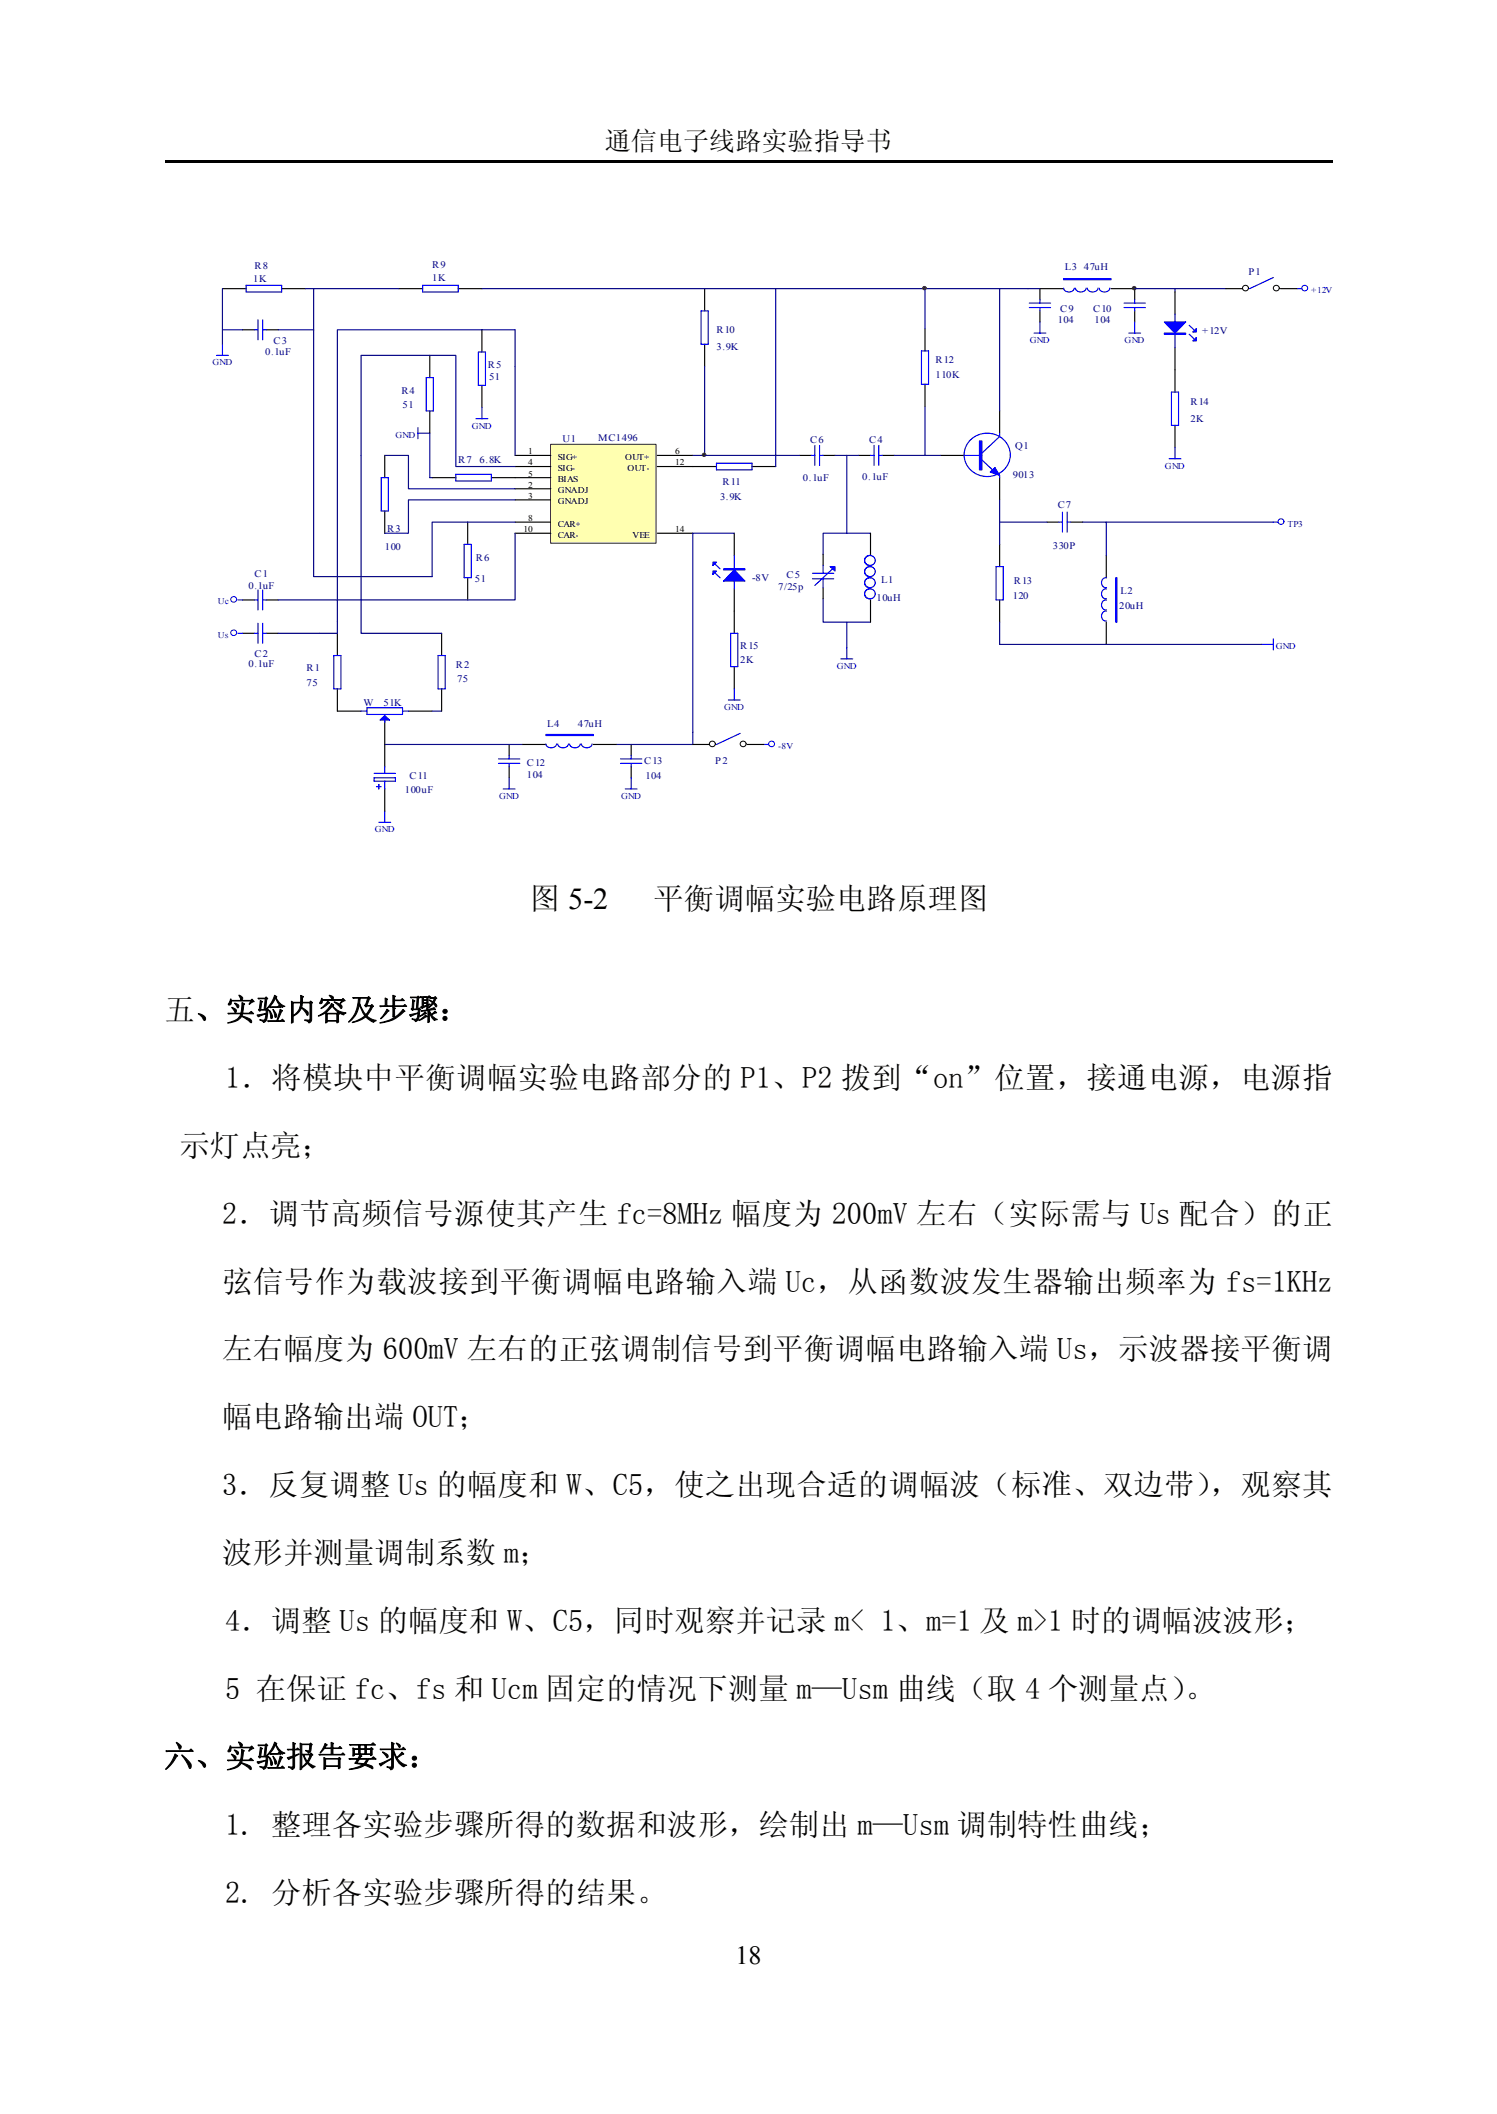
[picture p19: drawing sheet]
<svg xmlns="http://www.w3.org/2000/svg" width="182mm" height="257mm" viewBox="0 0 182 257" stroke-linecap="round" stroke-linejoin="round" font-family="sans-serif">
<defs><g id="words">
<g font-size="3.7">
<text x="64.4" y="110.5">图 5-2</text>
<text x="79.5" y="110.5">平衡调幅实验电路原理图</text>
<text x="20" y="124">五、实验内容及步骤：</text>
<text x="27.4" y="132.3">1．将模块中平衡调幅实验电路部分的 P1、P2 拨到“on”位置，接通电源，电源指</text>
<text x="21.8" y="140.5">示灯点亮；</text>
<text x="27" y="148.8">2．调节高频信号源使其产生 fc=8MHz 幅度为 200mV 左右（实际需与 Us 配合）的正</text>
<text x="27" y="157">弦信号作为载波接到平衡调幅电路输入端 Uc，从函数波发生器输出频率为 fs=1KHz</text>
<text x="27" y="165.3">左右幅度为 600mV 左右的正弦调制信号到平衡调幅电路输入端 Us，示波器接平衡调</text>
<text x="27" y="173.5">幅电路输出端 OUT；</text>
<text x="27" y="181.8">3．反复调整 Us 的幅度和 W、C5，使之出现合适的调幅波（标准、双边带）</text>
<text x="147.2" y="181.8">，观察其</text>
<text x="27" y="190.1">波形并测量调制系数 m；</text>
<text x="27.4" y="198.3">4．调整 Us 的幅度和 W、C5，同时观察并记录 m&lt; 1、m=1 及 m&gt;1 时的调幅波波形；</text>
<text x="27.4" y="206.6">5 在保证 fc、fs 和 Ucm 固定的情况下测量 m—Usm 曲线（取 4 个测量点）</text>
<text x="144.1" y="206.6">。</text>
<text x="20" y="214.8">六、实验报告要求：</text>
<text x="27.4" y="223.1">1. 整理各实验步骤所得的数据和波形，绘制出 m—Usm 调制特性曲线；</text>
<text x="27.4" y="231.3">2. 分析各实验步骤所得的结果。</text>
</g>
<g font-size="3.2">
<text x="73.5" y="18.2">通信电子线路实验指导书</text>
<text x="89.4" y="238.8">18</text>
</g>
<g font-size="1.2" fill="#000080">
<text x="30.8" y="34.3">1K</text>
<text x="30.9" y="32.7">R8</text>
<text x="52.5" y="32.5">R9</text>
<text x="52.5" y="34.2">1K</text>
<text x="129.5" y="32.8">L3</text>
<text x="131.8" y="32.8">47uH</text>
<text x="151.8" y="33.5">P1</text>
<text x="33.2" y="41.9">C3</text>
<text x="87.1" y="40.5">R10</text>
<text x="128.6" y="39.3">104</text>
<text x="128.9" y="37.9">C9</text>
<text x="132.9" y="37.9">C10</text>
<text x="133.1" y="39.3">104</text>
<text x="146.2" y="40.6">+12V</text>
<text x="32.2" y="43.2">0.1uF</text>
<text x="48.8" y="47.9">R4</text>
<text x="59.3" y="44.7">R5</text>
<text x="59.5" y="46.2">51</text>
<text x="87.1" y="42.5">3.9K</text>
<text x="113.8" y="44.2">R12</text>
<text x="113.8" y="45.9">110K</text>
<text x="48.9" y="49.6">51</text>
<text x="68.4" y="53.8">U1</text>
<text x="72.7" y="53.6">MC1496</text>
<text x="98.5" y="53.9">C6</text>
<text x="105.7" y="53.9">C4</text>
<text x="144.7" y="49.3">R14</text>
<text x="144.7" y="51.3">2K</text>
<text x="55.7" y="56.3">R7</text>
<text x="58.3" y="56.3">6.8K</text>
<text x="87.8" y="59">R11</text>
<text x="97.6" y="58.5">0.1uF</text>
<text x="104.8" y="58.3">0.1uF</text>
<text x="123.1" y="58.1">9013</text>
<text x="123.4" y="54.6">Q1</text>
<text x="47.1" y="64.7">R3</text>
<text x="87.5" y="60.8">3.9K</text>
<text x="128.6" y="61.7">C7</text>
<text x="30.2" y="71.6">0.1uF</text>
<text x="30.9" y="70.1">C1</text>
<text x="46.8" y="66.9">100</text>
<text x="57.7" y="70.8">51</text>
<text x="57.9" y="68.2">R6</text>
<text x="91.4" y="70.6">-8V</text>
<text x="94.6" y="71.7">7/25p</text>
<text x="95.6" y="70.2">C5</text>
<text x="107.1" y="70.9">L1</text>
<text x="123.3" y="71.1">R13</text>
<text x="128" y="66.7">330P</text>
<text x="106.6" y="73.1">10uH</text>
<text x="123.1" y="72.8">120</text>
<text x="136.1" y="74">20uH</text>
<text x="136.2" y="72.3">L2</text>
<text x="30.2" y="81.1">0.1uF</text>
<text x="30.9" y="79.8">C2</text>
<text x="37.3" y="81.6">R1</text>
<text x="37.3" y="83.4">75</text>
<text x="55.4" y="81.2">R2</text>
<text x="55.6" y="82.9">75</text>
<text x="90" y="78.9">R15</text>
<text x="90" y="80.6">2K</text>
<text x="44.2" y="85.8">W</text>
<text x="46.6" y="85.8">51K</text>
<text x="66.5" y="88.4">L4</text>
<text x="70.3" y="88.4">47uH</text>
<text x="49.8" y="94.7">C11</text>
<text x="64.1" y="93.1">C12</text>
<text x="64.1" y="94.6">104</text>
<text x="78.3" y="93">C13</text>
<text x="78.5" y="94.7">104</text>
<text x="87" y="93">P2</text>
<text x="49.2" y="96.5">100uF</text>
</g>
<g font-size="1.1" fill="#00f">
<text x="159.4" y="35.6">+12V</text>
<text x="125.2" y="41.7">GND</text>
<text x="136.7" y="41.7">GND</text>
<text x="25.8" y="44.4">GND</text>
<text x="48.1" y="53.2">GND</text>
<text x="57.4" y="52.1">GND</text>
<text x="141.6" y="57">GND</text>
<text x="156.5" y="64">TP3</text>
<text x="26.5" y="73.5">Uc</text>
<text x="26.5" y="77.5">Us</text>
<text x="101.7" y="81.3">GND</text>
<text x="155.1" y="78.9">GND</text>
<text x="88.1" y="86.3">GND</text>
<text x="94.6" y="91.1">-8V</text>
<text x="45.6" y="101.2">GND</text>
<text x="60.7" y="97.1">GND</text>
<text x="75.5" y="97.1">GND</text>
</g>
<g font-size="1.1">
<text x="64.2" y="55.2">1</text>
<text x="64.2" y="56.6">4</text>
<text x="64.2" y="59.3">2</text>
<text x="64.2" y="57.9">5</text>
<text x="67.8" y="55.9">SIG+</text>
<text x="67.8" y="57.3">SIG-</text>
<text x="67.8" y="60">GNADJ</text>
<text x="67.8" y="58.6">BIAS</text>
<text x="76" y="55.9">OUT+</text>
<text x="76.3" y="57.3">OUT-</text>
<text x="82.1" y="55.2">6</text>
<text x="82.1" y="56.6">12</text>
<text x="63.6" y="64.7">10</text>
<text x="64.2" y="60.6">3</text>
<text x="64.2" y="63.3">8</text>
<text x="67.8" y="61.3">GNADJ</text>
<text x="67.8" y="64">CAR+</text>
<text x="67.8" y="65.4">CAR-</text>
<text x="76.9" y="65.4">VEE</text>
<text x="82.1" y="64.7">14</text>
</g>
</g></defs>
<path d="M20 19.6h142" fill="none" stroke="#000" stroke-width=".25"/>
<path d="M24.2 24.6h138.1v80.9h-138.1z" fill-rule="evenodd" fill="#fff"/>
<path d="M66.9 54h12.9v12.1h-12.9z" fill-rule="evenodd" fill="#ffffb0" stroke="#800000" stroke-width=".12"/>
<g fill="none" stroke="#000" stroke-width=".14">
<path d="M27 35.1h2.9M34.2 35.1h2.9M48.5 35.1h2.9M55.7 35.1h2.9M85.7 35.1v2.7M112.5 40v2.7M126.4 37.8v1.4M129.3 35.1h-2.9v1.3M135.1 35.1h2.9v1.3M138 37.8v1.4M142.9 35.5v2.7M149.1 35.1h2"/>
<path d="M155.7 35.1h2M29.5 40.1h1.4M32.4 40.1h1.4M46.8 55.4v2.7M52.3 43.2v2.7M52.3 50v2.7M52.5 58.1h2.9M58.6 40.1v2.7M58.6 46.9v2.7M59.7 58.1h7.2M62.6 55.4h4.3M62.6 56.7h4.3"/>
<path d="M62.6 59.4h4.3M79.9 55.4h4.3M79.9 56.7h7.2M85.7 41.9v2.7M91.4 56.7h2.9M97.2 55.4h1.4M100.1 55.4h1.4M104.4 55.4h1.4M107.3 55.4h1.4M112.5 46.7v2.7M114.3 55.4h2.9M121.5 50v2.7"/>
<path d="M121.5 58.1v2.7M142.9 42.3v5.4M142.9 51.7v2.7M29.5 77h1.4M29.5 72.9h1.4M32.4 77h1.4M32.4 72.9h1.4M41 77v2.7M46.8 62.1v2.7M53.7 77v2.7M56.9 63.5v2.7M56.9 70.2v2.7"/>
<path d="M62.6 60.8h4.3M62.6 63.5h4.3M62.6 64.8h4.3M79.9 64.8h4.3M89.3 64.8v2.7M89.3 71.6v5.4M100.1 67.4v1.4M100.1 71.5v1.3M105.8 64.8v2.7M105.8 72.9v2.7M121.5 66.2v2.7M121.5 72.9v2.7"/>
<path d="M127.3 63.5h1.4M130.2 63.5h1.4M134.5 67.5v2.7M134.5 75.6v2.8M41 83.8v2.7h2.9M46.8 87.8v5.4M46.8 95.9v2.7M49.7 86.5h2.8M53.7 83.8v2.7M61.9 90.5v1.4M61.9 93.2v1.4M63.5 90.5h2.9"/>
<path d="M72.1 90.5h2.9M76.7 90.5v1.4M76.7 93.2v1.4M84.2 90.5h2.1M89.3 81.1v2.7M90.9 90.5h2"/>
</g>
<g fill="none" stroke="#00f" stroke-width=".14">
<path d="M29.9 34.7h4.3v.8h-4.3zM31.4 38.9v2.4M31.9 38.9v2.4M51.4 34.7h4.3v.8h-4.3zM85.2 37.8h.9v4.1h-.9zM125.1 36.9h2.6M125.1 37.4h2.6M126.4 36.4v.5M126.4 37.4v.4M126.4 39.2v1.3M130.6 35a.68 .68 0 0 1-.6 .5 .68 .68 0 0 1-.7-.5M132.1 35a.68 .68 0 0 1-.7 .5 .68 .68 0 0 1-.6-.5"/>
<path d="M133.5 35a.68 .68 0 0 1-.6 .5 .68 .68 0 0 1-.7-.5M134.9 35a.68 .68 0 0 1-.6 .5 .68 .68 0 0 1-.7-.5M136.7 36.9h2.6M136.7 37.4h2.6M138 36.4v.5M138 37.4v.4M138 39.2v1.3M142.9 38.2v4.1M144.6 39.6l.6 .5M154.8 33.7l-2.9 1.4M157.7 35.1h.6M26.3 43.2h1.5"/>
<path d="M27 41.9v1.3M30.9 40.1h.5M31.9 40.1h.5M46.3 58.1h.9v4h-.9zM50.8 52v1.3M50.8 52.7h1.5M51.8 45.9h.9v4.1h-.9zM55.4 57.7h4.3v.8h-4.3zM57.9 50.9h1.4M58.2 42.8h.8v4.1h-.8zM58.6 49.6v1.3M87.1 56.3h4.3v.8h-4.3z"/>
<path d="M98.6 55.4h.5M99.1 54.2v2.4M99.6 55.4h.5M99.6 54.2v2.4M105.8 55.4h.5M106.3 54.2v2.4M106.9 55.4h.4M106.9 54.2v2.4M112 42.7h.9v4h-.9zM117.2 55.4h2.2M117.8 53.7a2.8 2.8 0 0 1 3.4-.8 2.8 2.8 0 0 1 1.6 3 2.83 2.83 0 0 1-3.1 2 2.83 2.83 0 0 1-2.5-2.6l.1-.6 .2-.6zM119.4 55.9l1.3 1.2"/>
<path d="M121.5 52.7v.4l-2.1 2M121.5 57.8v.3M125.7 40.5h1.5M137.2 40.5h1.5M142.1 55.8h1.5M142.4 47.7h.9v4h-.9zM142.9 54.4v1.4M144.6 40.6l.6 .6M28.9 77h.6M28.9 72.9h.6M30.9 77h.5M30.9 72.9h.5"/>
<path d="M31.4 71.7v2.5M31.4 75.8v2.4M31.9 77h.5M31.9 71.7v2.5M31.9 75.8v2.4M31.9 72.9h.5M40.6 79.7h.9v4.1h-.9zM53.3 79.7h.8v4.1h-.8zM56.4 66.2h.9v4h-.9zM87 68.6l.5 .6M87 69.7l.5 .5M88.8 77h.9v4.1h-.9z"/>
<path d="M89.3 67.5v4.1M98.8 70.4h2.6M98.8 69.7h2.6M100.1 68.8v.9M100.1 70.4v1.1M101.2 69.2l-2.1 2M103 78.8v1.3M105.9 67.6a.63 .63 0 0 0-.7 .8 .63 .63 0 0 0 1 .2 .63 .63 0 0 0-.1-1 .63 .63 0 0 0-.9 .4 .63 .63 0 0 0 .7 .7M105.9 68.9a.63 .63 0 0 0-.7 .8 .63 .63 0 0 0 1 .2 .63 .63 0 0 0-.1-1 .63 .63 0 0 0-.9 .5 .63 .63 0 0 0 .7 .7M105.9 70.3a.63 .63 0 0 0-.7 .8 .63 .63 0 0 0 1 .2 .63 .63 0 0 0-.1-1 .63 .63 0 0 0-.9 .4 .63 .63 0 0 0 .7 .7M105.9 71.6a.63 .63 0 0 0-.7 .8 .63 .63 0 0 0 1 .2 .63 .63 0 0 0-.1-1 .63 .63 0 0 0-.9 .5 .63 .63 0 0 0 .7 .7M121.1 68.9h.9v4h-.9z"/>
<path d="M128.7 63.5h.5M129.2 62.3v2.4M129.8 63.5h.4M129.8 62.3v2.4M134.5 70.3a.6 .6 0 0 0-.6 .5 .6 .6 0 0 0 .6 .6M134.5 71.6a.6 .6 0 0 0-.6 .6 .6 .6 0 0 0 .6 .6M134.5 73a.6 .6 0 0 0-.6 .6 .6 .6 0 0 0 .6 .5M134.5 74.3a.6 .6 0 0 0-.6 .6 .6 .6 0 0 0 .6 .6M153.4 78.4h1.4M154.8 63.5h.6M154.8 77.7v1.3M43.9 86.5h.7"/>
<path d="M44.6 86.1h4.3v.8h-4.3zM45.5 94.6h2.6v.4h-2.6zM45.5 94h2.6M45.8 95.7h.5M46.1 100h1.4M46.1 95.4v.5M46.8 86.9v.9M46.8 93.2v.8M46.8 95v.9M46.8 98.6v1.4M48.9 86.5h.8M60.6 92.8h2.6"/>
<path d="M60.6 92.3h2.6M61.2 95.9h1.4M61.9 91.9v.4M61.9 92.8v.4M61.9 94.6v1.3M67.7 90.5a.68 .68 0 0 1-.7 .4 .68 .68 0 0 1-.6-.4M69.1 90.5a.68 .68 0 0 1-.6 .4 .68 .68 0 0 1-.7-.4M70.5 90.5a.68 .68 0 0 1-.6 .4 .68 .68 0 0 1-.6-.4M72 90.5a.68 .68 0 0 1-.7 .4 .68 .68 0 0 1-.6-.4M75.4 92.8h2.6M75.4 92.3h2.6M76 95.9h1.5"/>
<path d="M76.7 91.9v.4M76.7 92.8v.4M76.7 94.6v1.3M88.6 85.1h1.4M89.3 83.8v1.3M90 89.2l-2.9 1.3M92.9 90.5h.6M102.2 80.1h1.5"/>
</g>
<g fill="none" stroke="#00f" stroke-width=".12">
<circle cx="158.6" cy="35" r=".35"/>
<circle cx="28.4" cy="72.9" r=".35"/>
<circle cx="28.4" cy="76.9" r=".35"/>
<circle cx="155.8" cy="63.4" r=".35"/>
<circle cx="93.8" cy="90.5" r=".35"/>
</g>
<g fill="none" stroke="#000080" stroke-width=".14">
<path d="M27 35.1v6.8M37.1 35.1h11.4M38.1 35.1v35h14.4v-6.6h10.1M58.6 35.1h67.8M94.3 35.1v21.6M112.5 35.1v4.9M121.5 35.1v14.9M138 35.1h11.1M142.9 35.1v.4M27 40.1h2.5M33.8 40.1h4.3M46.8 55.4h2.9v4h12.9"/>
<path d="M52.3 52.7v5.4h.2M62.6 56.7h-7.2v-13.5h-11.5v33.8h9.8M62.6 55.4v-15.3h-21.6v36.9h-7.2M85.7 44.6v10.8h-1.5M85.7 55.4h11.5M101.5 55.4h2.9M103 55.4v9.4M108.7 55.4h5.6M112.5 49.4v6M62.6 60.8h-12.9v4h-2.9M62.6 64.8v8.1h-28.8M89.3 64.8h-5.1v25.7h-9.2"/>
<path d="M100.1 72.8v2.8h5.7M103 75.6v3.2M105.8 64.8h-5.7v2.6M121.5 60.8v5.4M121.5 75.6v2.8h31.9M121.5 63.5h5.8M131.6 63.5h2.9v4M134.5 63.5h20.3M46.8 90.5h16.7M52.5 86.5h1.2"/>
</g>
<g fill="#00f" stroke="#00f" stroke-width=".14">
<path d="M120.4 57.4l.6-.5 .5 .9z"/>
<path d="M46.2 87.5l.6-.5 .6 .5z"/>
<path d="M100.9 68.9h.6v.5z"/>
<path d="M141.6 39.2h2.6l-1.3 1.3z"/>
<path d="M145 41.4l.5-.4v.4z"/>
<path d="M145 40.4l.5-.4v.4z"/>
<path d="M89.3 69.3l1.3 1.3h-2.6z"/>
<path d="M86.7 68.3h.4l-.4 .5z"/>
<path d="M86.7 69.4h.4l-.4 .4z"/>
<path d="M119.1 53.6h.3v3.5h-.3z" fill-rule="evenodd"/>
<path d="M135.7 70.2h.1v5.4h-.1z" fill-rule="evenodd"/>
<path d="M129.3 33.9h5.8v.1h-5.8z" fill-rule="evenodd"/>
<path d="M66.4 89.3h5.7v.1h-5.7z" fill-rule="evenodd"/>
<path d="M141.6 40.5h2.6v.1h-2.6z" fill-rule="evenodd"/>
<path d="M88 69.2h2.6v.1h-2.6z" fill-rule="evenodd"/>
</g>
<g fill="#800000" stroke="#800000" stroke-width=".12">
<circle cx="137.9" cy="35" r=".21"/>
<circle cx="112.4" cy="35" r=".21"/>
<circle cx="85.6" cy="55.3" r=".21"/>
</g>
<g fill="none" stroke="#000" stroke-width=".12">
<circle cx="151.4" cy="35" r=".35"/>
<circle cx="155.2" cy="35" r=".35"/>
<circle cx="86.6" cy="90.5" r=".35"/>
<circle cx="90.4" cy="90.5" r=".35"/>
</g>
<use href="#words"/>
</svg>
